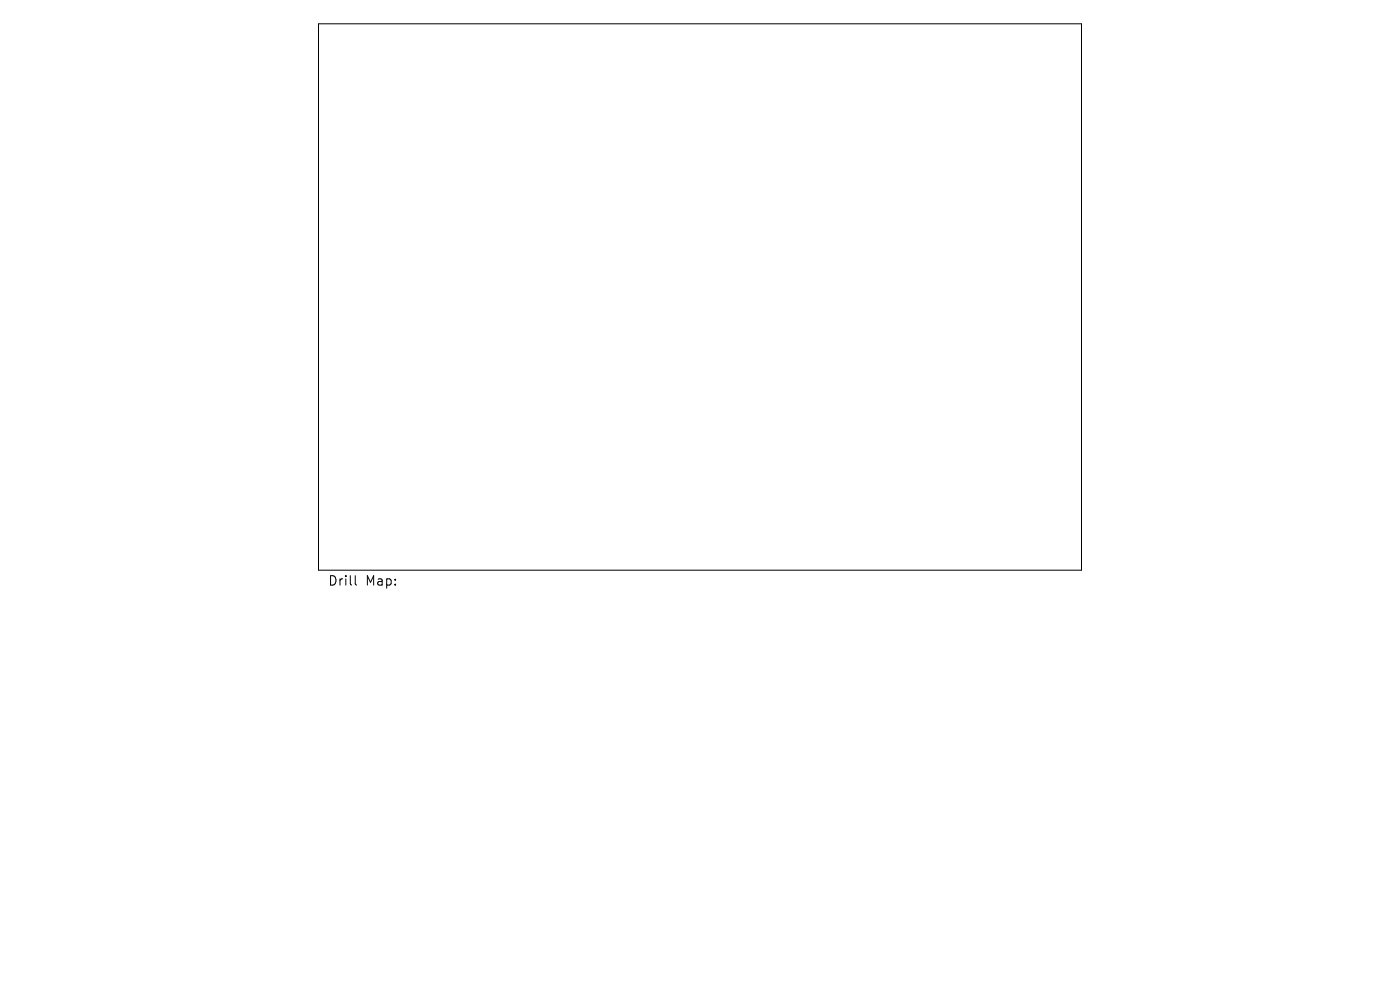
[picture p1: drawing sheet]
<svg xmlns="http://www.w3.org/2000/svg" width="297mm" height="210mm" viewBox="0 0 297 210" stroke-linecap="round" stroke-linejoin="round" font-family="sans-serif">
<defs><g id="words">
<g font-size="2.8">
<text x="69.5" y="124.5">Drill</text>
<text x="77.5" y="124.5">Map:</text>
</g>
</g></defs>
<path d="M67.6 5.1h161.8v115.9h-161.8zM75.4 122.1v1.7l.2 .3" fill="none" stroke="#000" stroke-width=".21"/>
<use href="#words"/>
</svg>
